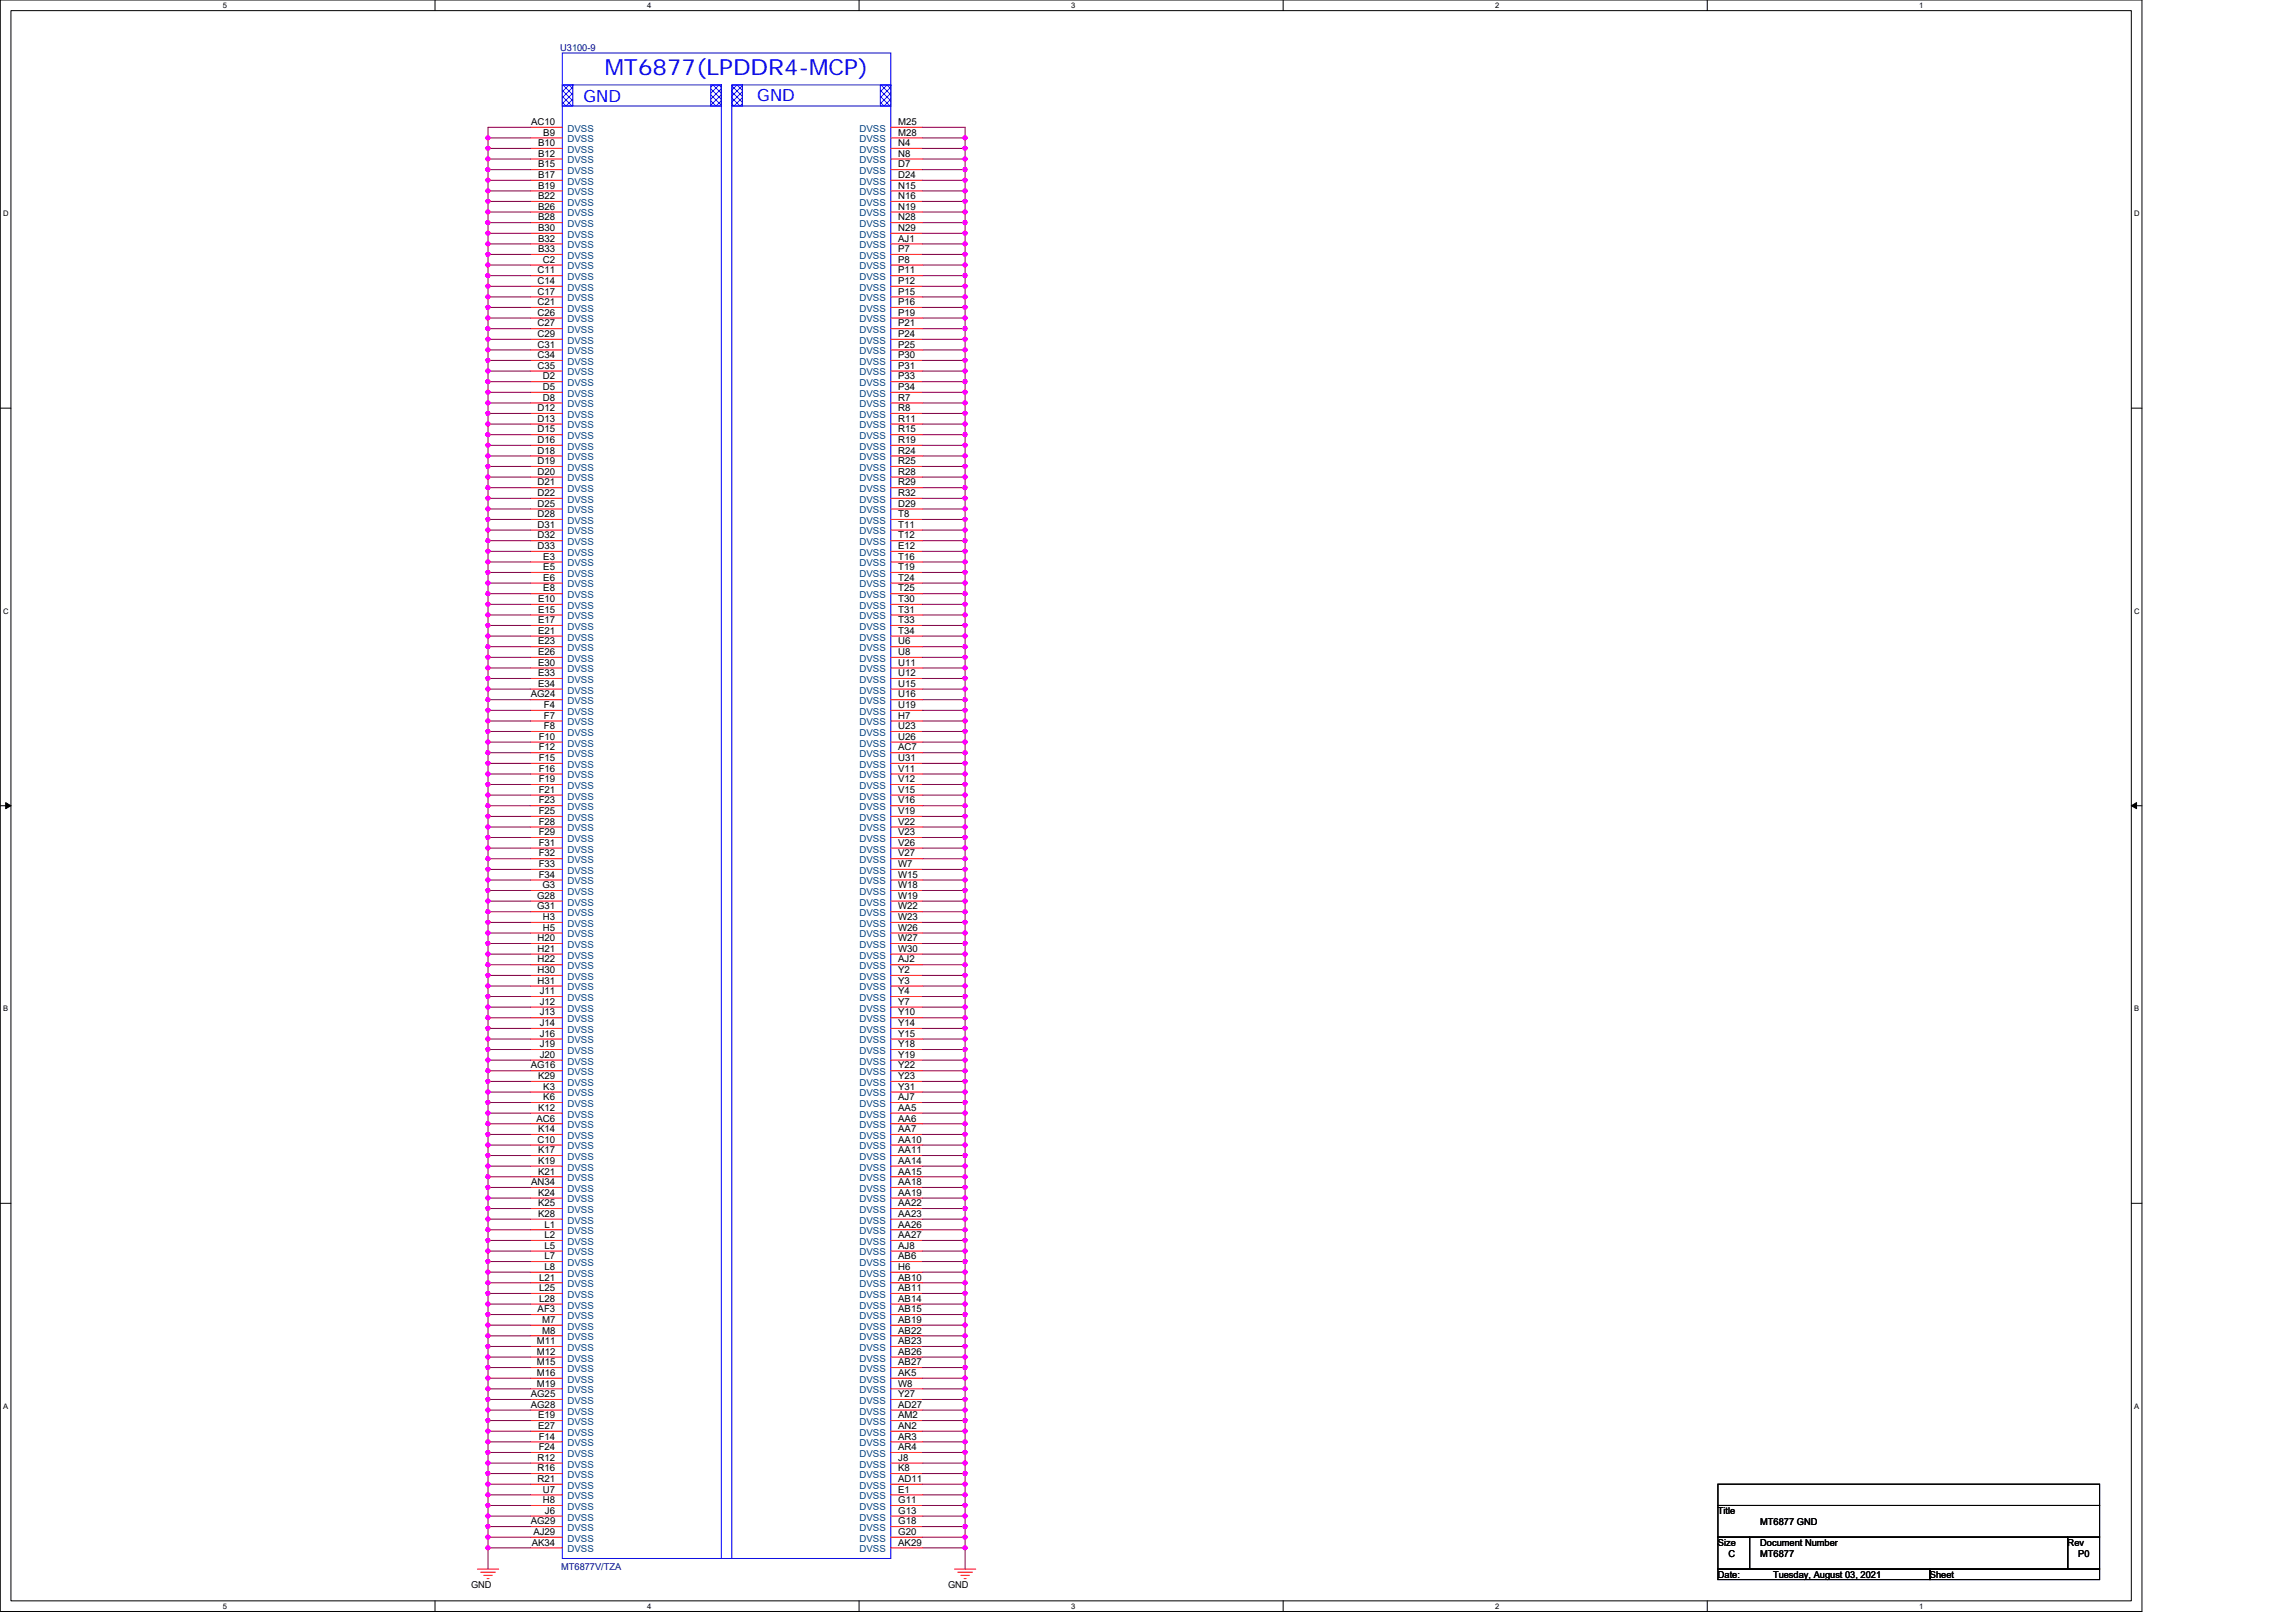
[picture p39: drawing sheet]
<svg xmlns="http://www.w3.org/2000/svg" width="297mm" height="210mm" viewBox="0 0 297 210" stroke-linecap="round" stroke-linejoin="round" font-family="sans-serif">
<defs><g id="words">
<text font-size="2.9" fill="#00f" x="78.2" y="9.7">MT6877(LPDDR4-MCP)</text>
<g font-size="2.2" fill="#00f">
<text x="75.5" y="13.2">GND</text>
<text x="98" y="13">GND</text>
</g>
<g font-size="1.2" fill="#000080">
<text x="72.5" y="6.6">U3100-9</text>
<text x="72.6" y="203.2">MT6877V/TZA</text>
</g>
<g font-size="1.2">
<text x="68.7" y="16.2">AC10</text>
<text x="70.3" y="17.5">B9</text>
<text x="116.2" y="16.2">M25</text>
<text x="116.2" y="17.5">M28</text>
<text x="69.6" y="18.9">B10</text>
<text x="69.6" y="20.3">B12</text>
<text x="69.6" y="21.7">B15</text>
<text x="69.6" y="23">B17</text>
<text x="116.2" y="18.9">N4</text>
<text x="116.2" y="20.3">N8</text>
<text x="116.2" y="21.7">D7</text>
<text x="116.2" y="23">D24</text>
<text x="69.6" y="24.4">B19</text>
<text x="69.6" y="25.8">B22</text>
<text x="69.6" y="27.1">B26</text>
<text x="69.6" y="28.5">B28</text>
<text x="69.6" y="29.9">B30</text>
<text x="116.2" y="24.4">N15</text>
<text x="116.2" y="25.8">N16</text>
<text x="116.2" y="27.1">N19</text>
<text x="116.2" y="28.5">N28</text>
<text x="116.2" y="29.9">N29</text>
<text x="69.6" y="35.4">C11</text>
<text x="69.6" y="31.3">B32</text>
<text x="69.6" y="32.6">B33</text>
<text x="70.2" y="34">C2</text>
<text x="116.2" y="31.3">AJ1</text>
<text x="116.2" y="32.6">P7</text>
<text x="116.2" y="34">P8</text>
<text x="116.2" y="35.4">P11</text>
<text x="69.6" y="36.7">C14</text>
<text x="69.6" y="38.1">C17</text>
<text x="69.6" y="39.5">C21</text>
<text x="69.6" y="40.9">C26</text>
<text x="116.2" y="36.7">P12</text>
<text x="116.2" y="38.1">P15</text>
<text x="116.2" y="39.5">P16</text>
<text x="116.2" y="40.9">P19</text>
<text x="69.6" y="42.2">C27</text>
<text x="69.6" y="43.6">C29</text>
<text x="69.6" y="45">C31</text>
<text x="69.6" y="46.3">C34</text>
<text x="69.6" y="47.7">C35</text>
<text x="116.2" y="42.2">P21</text>
<text x="116.2" y="43.6">P24</text>
<text x="116.2" y="45">P25</text>
<text x="116.2" y="46.3">P30</text>
<text x="116.2" y="47.7">P31</text>
<text x="69.6" y="53.2">D12</text>
<text x="70.2" y="49.1">D2</text>
<text x="70.2" y="50.5">D5</text>
<text x="70.2" y="51.8">D8</text>
<text x="116.2" y="49.1">P33</text>
<text x="116.2" y="50.5">P34</text>
<text x="116.2" y="51.8">R7</text>
<text x="116.2" y="53.2">R8</text>
<text x="69.6" y="54.6">D13</text>
<text x="69.6" y="55.9">D15</text>
<text x="69.6" y="57.3">D16</text>
<text x="69.6" y="58.7">D18</text>
<text x="116.2" y="54.6">R11</text>
<text x="116.2" y="55.9">R15</text>
<text x="116.2" y="57.3">R19</text>
<text x="116.2" y="58.7">R24</text>
<text x="69.6" y="60">D19</text>
<text x="69.6" y="61.4">D20</text>
<text x="69.6" y="62.8">D21</text>
<text x="69.6" y="64.2">D22</text>
<text x="69.6" y="65.6">D25</text>
<text x="116.2" y="60">R25</text>
<text x="116.2" y="61.4">R28</text>
<text x="116.2" y="62.8">R29</text>
<text x="116.2" y="64.2">R32</text>
<text x="116.2" y="65.6">D29</text>
<text x="69.6" y="66.9">D28</text>
<text x="69.6" y="68.3">D31</text>
<text x="69.6" y="69.7">D32</text>
<text x="69.6" y="71">D33</text>
<text x="116.2" y="66.9">T8</text>
<text x="116.2" y="68.3">T11</text>
<text x="116.2" y="69.7">T12</text>
<text x="116.2" y="71">E12</text>
<text x="69.6" y="77.9">E10</text>
<text x="70.3" y="72.4">E3</text>
<text x="70.3" y="73.8">E5</text>
<text x="70.3" y="75.1">E6</text>
<text x="70.3" y="76.5">E8</text>
<text x="116.2" y="72.4">T16</text>
<text x="116.2" y="73.8">T19</text>
<text x="116.2" y="75.1">T24</text>
<text x="116.2" y="76.5">T25</text>
<text x="116.2" y="77.9">T30</text>
<text x="69.6" y="79.3">E15</text>
<text x="69.6" y="80.6">E17</text>
<text x="69.6" y="82">E21</text>
<text x="69.6" y="83.4">E23</text>
<text x="116.2" y="79.3">T31</text>
<text x="116.2" y="80.6">T33</text>
<text x="116.2" y="82">T34</text>
<text x="116.2" y="83.4">U6</text>
<text x="69.6" y="84.8">E26</text>
<text x="69.6" y="86.1">E30</text>
<text x="69.6" y="87.5">E33</text>
<text x="69.6" y="88.9">E34</text>
<text x="116.2" y="84.8">U8</text>
<text x="116.2" y="86.1">U11</text>
<text x="116.2" y="87.5">U12</text>
<text x="116.2" y="88.9">U15</text>
<text x="68.7" y="90.2">AG24</text>
<text x="69.7" y="95.7">F10</text>
<text x="70.4" y="91.6">F4</text>
<text x="70.4" y="93">F7</text>
<text x="70.4" y="94.3">F8</text>
<text x="116.2" y="90.2">U16</text>
<text x="116.2" y="91.6">U19</text>
<text x="116.2" y="93">H7</text>
<text x="116.2" y="94.3">U23</text>
<text x="116.2" y="95.7">U26</text>
<text x="69.7" y="97.1">F12</text>
<text x="69.7" y="98.5">F15</text>
<text x="69.7" y="99.8">F16</text>
<text x="69.7" y="101.2">F19</text>
<text x="116.2" y="98.5">U31</text>
<text x="116.2" y="99.8">V11</text>
<text x="116.2" y="101.2">V12</text>
<text x="116.2" y="97.1">AC7</text>
<text x="69.7" y="102.6">F21</text>
<text x="69.7" y="103.9">F23</text>
<text x="69.7" y="105.3">F25</text>
<text x="69.7" y="106.7">F28</text>
<text x="116.2" y="102.6">V15</text>
<text x="116.2" y="103.9">V16</text>
<text x="116.2" y="105.3">V19</text>
<text x="116.2" y="106.7">V22</text>
<text x="69.7" y="108.1">F29</text>
<text x="69.7" y="109.4">F31</text>
<text x="69.7" y="110.8">F32</text>
<text x="69.7" y="112.2">F33</text>
<text x="69.7" y="113.6">F34</text>
<text x="116.2" y="108.1">V23</text>
<text x="116.2" y="109.4">V26</text>
<text x="116.2" y="110.8">V27</text>
<text x="116.2" y="112.2">W7</text>
<text x="116.2" y="113.6">W15</text>
<text x="69.5" y="116.3">G28</text>
<text x="69.5" y="117.7">G31</text>
<text x="70.2" y="114.9">G3</text>
<text x="70.2" y="119">H3</text>
<text x="116.2" y="114.9">W18</text>
<text x="116.2" y="116.3">W19</text>
<text x="116.2" y="117.7">W22</text>
<text x="116.2" y="119">W23</text>
<text x="69.6" y="121.8">H20</text>
<text x="69.6" y="123.1">H21</text>
<text x="69.6" y="124.5">H22</text>
<text x="69.6" y="125.9">H30</text>
<text x="70.2" y="120.4">H5</text>
<text x="116.2" y="120.4">W26</text>
<text x="116.2" y="121.8">W27</text>
<text x="116.2" y="123.1">W30</text>
<text x="116.2" y="124.5">AJ2</text>
<text x="116.2" y="125.9">Y2</text>
<text x="69.6" y="127.3">H31</text>
<text x="69.8" y="128.6">J11</text>
<text x="69.8" y="130">J12</text>
<text x="69.8" y="131.4">J13</text>
<text x="116.2" y="127.3">Y3</text>
<text x="116.2" y="128.6">Y4</text>
<text x="116.2" y="130">Y7</text>
<text x="116.2" y="131.4">Y10</text>
<text x="69.8" y="132.8">J14</text>
<text x="69.8" y="134.1">J16</text>
<text x="69.8" y="135.5">J19</text>
<text x="69.8" y="136.9">J20</text>
<text x="116.2" y="132.8">Y14</text>
<text x="116.2" y="134.1">Y15</text>
<text x="116.2" y="135.5">Y18</text>
<text x="116.2" y="136.9">Y19</text>
<text x="68.7" y="138.2">AG16</text>
<text x="69.6" y="143.7">K12</text>
<text x="69.6" y="139.6">K29</text>
<text x="70.3" y="141">K3</text>
<text x="70.3" y="142.3">K6</text>
<text x="116.2" y="138.2">Y22</text>
<text x="116.2" y="139.6">Y23</text>
<text x="116.2" y="141">Y31</text>
<text x="116.2" y="142.3">AJ7</text>
<text x="116.2" y="143.7">AA5</text>
<text x="69.4" y="145.1">AC6</text>
<text x="69.6" y="147.8">C10</text>
<text x="69.6" y="146.5">K14</text>
<text x="69.6" y="149.2">K17</text>
<text x="116.2" y="145.1">AA6</text>
<text x="116.2" y="146.5">AA7</text>
<text x="116.2" y="147.8">AA10</text>
<text x="116.2" y="149.2">AA11</text>
<text x="68.7" y="153.3">AN34</text>
<text x="69.6" y="150.6">K19</text>
<text x="69.6" y="152">K21</text>
<text x="69.6" y="154.7">K24</text>
<text x="116.2" y="150.6">AA14</text>
<text x="116.2" y="152">AA15</text>
<text x="116.2" y="153.3">AA18</text>
<text x="116.2" y="154.7">AA19</text>
<text x="69.6" y="156.1">K25</text>
<text x="69.6" y="157.4">K28</text>
<text x="70.4" y="158.8">L1</text>
<text x="70.4" y="160.2">L2</text>
<text x="70.4" y="161.6">L5</text>
<text x="116.2" y="156.1">AA22</text>
<text x="116.2" y="157.4">AA23</text>
<text x="116.2" y="158.8">AA26</text>
<text x="116.2" y="160.2">AA27</text>
<text x="116.2" y="161.6">AJ8</text>
<text x="69.8" y="165.7">L21</text>
<text x="69.8" y="167">L25</text>
<text x="70.4" y="162.9">L7</text>
<text x="70.4" y="164.3">L8</text>
<text x="116.2" y="162.9">AB6</text>
<text x="116.2" y="164.3">H6</text>
<text x="116.2" y="165.7">AB10</text>
<text x="116.2" y="167">AB11</text>
<text x="69.4" y="173.9">M11</text>
<text x="69.6" y="169.8">AF3</text>
<text x="69.8" y="168.4">L28</text>
<text x="70.1" y="171.2">M7</text>
<text x="70.1" y="172.5">M8</text>
<text x="116.2" y="168.4">AB14</text>
<text x="116.2" y="169.8">AB15</text>
<text x="116.2" y="171.2">AB19</text>
<text x="116.2" y="172.5">AB22</text>
<text x="116.2" y="173.9">AB23</text>
<text x="69.4" y="175.3">M12</text>
<text x="69.4" y="176.6">M15</text>
<text x="69.4" y="178">M16</text>
<text x="69.4" y="179.4">M19</text>
<text x="116.2" y="175.3">AB26</text>
<text x="116.2" y="176.6">AB27</text>
<text x="116.2" y="178">AK5</text>
<text x="116.2" y="179.4">W8</text>
<text x="68.7" y="180.8">AG25</text>
<text x="68.7" y="182.1">AG28</text>
<text x="69.6" y="183.5">E19</text>
<text x="69.6" y="184.9">E27</text>
<text x="116.2" y="180.8">Y27</text>
<text x="116.2" y="182.1">AD27</text>
<text x="116.2" y="183.5">AM2</text>
<text x="116.2" y="184.9">AN2</text>
<text x="69.6" y="189">R12</text>
<text x="69.6" y="190.4">R16</text>
<text x="69.6" y="191.7">R21</text>
<text x="69.7" y="186.2">F14</text>
<text x="69.7" y="187.6">F24</text>
<text x="116.2" y="186.2">AR3</text>
<text x="116.2" y="187.6">AR4</text>
<text x="116.2" y="189">J8</text>
<text x="116.2" y="190.4">K8</text>
<text x="116.2" y="191.7">AD11</text>
<text x="68.7" y="197.2">AG29</text>
<text x="70.2" y="193.1">U7</text>
<text x="70.2" y="194.5">H8</text>
<text x="70.5" y="195.9">J6</text>
<text x="116.2" y="193.1">E1</text>
<text x="116.2" y="194.5">G11</text>
<text x="116.2" y="195.9">G13</text>
<text x="116.2" y="197.2">G18</text>
<text x="222.2" y="195.9">Title</text>
<text x="227.7" y="197.3">MT6877 GND</text>
<text x="68.8" y="200">AK34</text>
<text x="69" y="198.6">AJ29</text>
<text x="116.2" y="198.6">G20</text>
<text x="116.2" y="200">AK29</text>
<text x="222.2" y="200">Size</text>
<text x="223.6" y="201.4">C</text>
<text x="227.7" y="200">Document Number</text>
<text x="227.7" y="201.4">MT6877</text>
<text x="267.5" y="200">Rev</text>
<text x="268.9" y="201.4">P0</text>
<text x="60.9" y="205.5">GND</text>
<text x="122.7" y="205.5">GND</text>
<text x="222.2" y="204.1">Date:</text>
<text x="229.4" y="204.1">Tuesday, August 03, 2021</text>
<text x="249.7" y="204.1">Sheet</text>
</g>
<g font-size="1.2" fill="#004080">
<text x="73.4" y="17">DVSS</text>
<text x="111.2" y="17">DVSS</text>
<text x="73.4" y="18.4">DVSS</text>
<text x="73.4" y="19.8">DVSS</text>
<text x="73.4" y="21.1">DVSS</text>
<text x="73.4" y="22.5">DVSS</text>
<text x="73.4" y="23.9">DVSS</text>
<text x="111.2" y="18.4">DVSS</text>
<text x="111.2" y="19.8">DVSS</text>
<text x="111.2" y="21.1">DVSS</text>
<text x="111.2" y="22.5">DVSS</text>
<text x="111.2" y="23.9">DVSS</text>
<text x="73.4" y="25.3">DVSS</text>
<text x="73.4" y="26.6">DVSS</text>
<text x="73.4" y="28">DVSS</text>
<text x="73.4" y="29.4">DVSS</text>
<text x="111.2" y="25.3">DVSS</text>
<text x="111.2" y="26.6">DVSS</text>
<text x="111.2" y="28">DVSS</text>
<text x="111.2" y="29.4">DVSS</text>
<text x="73.4" y="30.8">DVSS</text>
<text x="73.4" y="32.1">DVSS</text>
<text x="73.4" y="33.5">DVSS</text>
<text x="73.4" y="34.9">DVSS</text>
<text x="111.2" y="30.8">DVSS</text>
<text x="111.2" y="32.1">DVSS</text>
<text x="111.2" y="33.5">DVSS</text>
<text x="111.2" y="34.9">DVSS</text>
<text x="73.4" y="36.2">DVSS</text>
<text x="73.4" y="37.6">DVSS</text>
<text x="73.4" y="39">DVSS</text>
<text x="73.4" y="40.3">DVSS</text>
<text x="73.4" y="41.7">DVSS</text>
<text x="111.2" y="36.2">DVSS</text>
<text x="111.2" y="37.6">DVSS</text>
<text x="111.2" y="39">DVSS</text>
<text x="111.2" y="40.3">DVSS</text>
<text x="111.2" y="41.7">DVSS</text>
<text x="73.4" y="43.1">DVSS</text>
<text x="73.4" y="44.5">DVSS</text>
<text x="73.4" y="45.8">DVSS</text>
<text x="73.4" y="47.2">DVSS</text>
<text x="111.2" y="43.1">DVSS</text>
<text x="111.2" y="44.5">DVSS</text>
<text x="111.2" y="45.8">DVSS</text>
<text x="111.2" y="47.2">DVSS</text>
<text x="73.4" y="48.6">DVSS</text>
<text x="73.4" y="50">DVSS</text>
<text x="73.4" y="51.3">DVSS</text>
<text x="73.4" y="52.7">DVSS</text>
<text x="111.2" y="48.6">DVSS</text>
<text x="111.2" y="50">DVSS</text>
<text x="111.2" y="51.3">DVSS</text>
<text x="111.2" y="52.7">DVSS</text>
<text x="73.4" y="54.1">DVSS</text>
<text x="73.4" y="55.4">DVSS</text>
<text x="73.4" y="56.8">DVSS</text>
<text x="73.4" y="58.2">DVSS</text>
<text x="73.4" y="59.6">DVSS</text>
<text x="111.2" y="54.1">DVSS</text>
<text x="111.2" y="55.4">DVSS</text>
<text x="111.2" y="56.8">DVSS</text>
<text x="111.2" y="58.2">DVSS</text>
<text x="111.2" y="59.6">DVSS</text>
<text x="73.4" y="60.9">DVSS</text>
<text x="73.4" y="62.3">DVSS</text>
<text x="73.4" y="63.7">DVSS</text>
<text x="73.4" y="65">DVSS</text>
<text x="111.2" y="60.9">DVSS</text>
<text x="111.2" y="62.3">DVSS</text>
<text x="111.2" y="63.7">DVSS</text>
<text x="111.2" y="65">DVSS</text>
<text x="73.4" y="66.4">DVSS</text>
<text x="73.4" y="67.8">DVSS</text>
<text x="73.4" y="69.2">DVSS</text>
<text x="73.4" y="70.5">DVSS</text>
<text x="73.4" y="71.9">DVSS</text>
<text x="111.2" y="66.4">DVSS</text>
<text x="111.2" y="67.8">DVSS</text>
<text x="111.2" y="69.2">DVSS</text>
<text x="111.2" y="70.5">DVSS</text>
<text x="111.2" y="71.9">DVSS</text>
<text x="73.4" y="73.3">DVSS</text>
<text x="73.4" y="74.6">DVSS</text>
<text x="73.4" y="76">DVSS</text>
<text x="73.4" y="77.4">DVSS</text>
<text x="111.2" y="73.3">DVSS</text>
<text x="111.2" y="74.6">DVSS</text>
<text x="111.2" y="76">DVSS</text>
<text x="111.2" y="77.4">DVSS</text>
<text x="73.4" y="78.8">DVSS</text>
<text x="73.4" y="80.1">DVSS</text>
<text x="73.4" y="81.5">DVSS</text>
<text x="73.4" y="82.9">DVSS</text>
<text x="111.2" y="78.8">DVSS</text>
<text x="111.2" y="80.1">DVSS</text>
<text x="111.2" y="81.5">DVSS</text>
<text x="111.2" y="82.9">DVSS</text>
<text x="73.4" y="84.2">DVSS</text>
<text x="73.4" y="85.6">DVSS</text>
<text x="73.4" y="87">DVSS</text>
<text x="73.4" y="88.3">DVSS</text>
<text x="73.4" y="89.7">DVSS</text>
<text x="111.2" y="84.2">DVSS</text>
<text x="111.2" y="85.6">DVSS</text>
<text x="111.2" y="87">DVSS</text>
<text x="111.2" y="88.3">DVSS</text>
<text x="111.2" y="89.7">DVSS</text>
<text x="73.4" y="91.1">DVSS</text>
<text x="73.4" y="92.5">DVSS</text>
<text x="73.4" y="93.9">DVSS</text>
<text x="73.4" y="95.2">DVSS</text>
<text x="111.2" y="91.1">DVSS</text>
<text x="111.2" y="92.5">DVSS</text>
<text x="111.2" y="93.9">DVSS</text>
<text x="111.2" y="95.2">DVSS</text>
<text x="73.4" y="96.6">DVSS</text>
<text x="73.4" y="98">DVSS</text>
<text x="73.4" y="99.3">DVSS</text>
<text x="73.4" y="100.7">DVSS</text>
<text x="111.2" y="96.6">DVSS</text>
<text x="111.2" y="99.3">DVSS</text>
<text x="111.2" y="100.7">DVSS</text>
<text x="111.2" y="98">DVSS</text>
<text x="73.4" y="102.1">DVSS</text>
<text x="73.4" y="103.4">DVSS</text>
<text x="73.4" y="104.8">DVSS</text>
<text x="73.4" y="106.2">DVSS</text>
<text x="73.4" y="107.6">DVSS</text>
<text x="111.2" y="102.1">DVSS</text>
<text x="111.2" y="103.4">DVSS</text>
<text x="111.2" y="104.8">DVSS</text>
<text x="111.2" y="106.2">DVSS</text>
<text x="111.2" y="107.6">DVSS</text>
<text x="73.4" y="108.9">DVSS</text>
<text x="73.4" y="110.3">DVSS</text>
<text x="73.4" y="111.7">DVSS</text>
<text x="73.4" y="113.1">DVSS</text>
<text x="111.2" y="108.9">DVSS</text>
<text x="111.2" y="110.3">DVSS</text>
<text x="111.2" y="111.7">DVSS</text>
<text x="111.2" y="113.1">DVSS</text>
<text x="73.4" y="114.4">DVSS</text>
<text x="73.4" y="115.8">DVSS</text>
<text x="73.4" y="117.2">DVSS</text>
<text x="73.4" y="118.5">DVSS</text>
<text x="73.4" y="119.9">DVSS</text>
<text x="111.2" y="114.4">DVSS</text>
<text x="111.2" y="115.8">DVSS</text>
<text x="111.2" y="117.2">DVSS</text>
<text x="111.2" y="118.5">DVSS</text>
<text x="111.2" y="119.9">DVSS</text>
<text x="73.4" y="121.3">DVSS</text>
<text x="73.4" y="122.6">DVSS</text>
<text x="73.4" y="124">DVSS</text>
<text x="73.4" y="125.4">DVSS</text>
<text x="111.2" y="121.3">DVSS</text>
<text x="111.2" y="122.6">DVSS</text>
<text x="111.2" y="124">DVSS</text>
<text x="111.2" y="125.4">DVSS</text>
<text x="73.4" y="126.8">DVSS</text>
<text x="73.4" y="128.1">DVSS</text>
<text x="73.4" y="129.5">DVSS</text>
<text x="73.4" y="130.9">DVSS</text>
<text x="111.2" y="126.8">DVSS</text>
<text x="111.2" y="128.1">DVSS</text>
<text x="111.2" y="129.5">DVSS</text>
<text x="111.2" y="130.9">DVSS</text>
<text x="73.4" y="132.2">DVSS</text>
<text x="73.4" y="133.6">DVSS</text>
<text x="73.4" y="135">DVSS</text>
<text x="73.4" y="136.4">DVSS</text>
<text x="73.4" y="137.7">DVSS</text>
<text x="111.2" y="132.2">DVSS</text>
<text x="111.2" y="133.6">DVSS</text>
<text x="111.2" y="135">DVSS</text>
<text x="111.2" y="136.4">DVSS</text>
<text x="111.2" y="137.7">DVSS</text>
<text x="73.4" y="139.1">DVSS</text>
<text x="73.4" y="141.9">DVSS</text>
<text x="73.4" y="143.2">DVSS</text>
<text x="73.4" y="140.5">DVSS</text>
<text x="111.2" y="139.1">DVSS</text>
<text x="111.2" y="140.5">DVSS</text>
<text x="111.2" y="141.9">DVSS</text>
<text x="111.2" y="143.2">DVSS</text>
<text x="73.4" y="144.6">DVSS</text>
<text x="73.4" y="147.3">DVSS</text>
<text x="73.4" y="148.7">DVSS</text>
<text x="73.4" y="146">DVSS</text>
<text x="111.2" y="144.6">DVSS</text>
<text x="111.2" y="146">DVSS</text>
<text x="111.2" y="147.3">DVSS</text>
<text x="111.2" y="148.7">DVSS</text>
<text x="73.4" y="150.1">DVSS</text>
<text x="73.4" y="151.4">DVSS</text>
<text x="73.4" y="152.8">DVSS</text>
<text x="73.4" y="154.2">DVSS</text>
<text x="73.4" y="155.6">DVSS</text>
<text x="111.2" y="150.1">DVSS</text>
<text x="111.2" y="151.4">DVSS</text>
<text x="111.2" y="152.8">DVSS</text>
<text x="111.2" y="154.2">DVSS</text>
<text x="111.2" y="155.6">DVSS</text>
<text x="73.4" y="156.9">DVSS</text>
<text x="73.4" y="158.3">DVSS</text>
<text x="73.4" y="159.7">DVSS</text>
<text x="73.4" y="161.1">DVSS</text>
<text x="111.2" y="156.9">DVSS</text>
<text x="111.2" y="158.3">DVSS</text>
<text x="111.2" y="159.7">DVSS</text>
<text x="111.2" y="161.1">DVSS</text>
<text x="73.4" y="162.4">DVSS</text>
<text x="73.4" y="163.8">DVSS</text>
<text x="73.4" y="165.2">DVSS</text>
<text x="73.4" y="166.5">DVSS</text>
<text x="73.4" y="167.9">DVSS</text>
<text x="111.2" y="162.4">DVSS</text>
<text x="111.2" y="163.8">DVSS</text>
<text x="111.2" y="165.2">DVSS</text>
<text x="111.2" y="166.5">DVSS</text>
<text x="111.2" y="167.9">DVSS</text>
<text x="73.4" y="169.3">DVSS</text>
<text x="73.4" y="170.6">DVSS</text>
<text x="73.4" y="172">DVSS</text>
<text x="73.4" y="173.4">DVSS</text>
<text x="111.2" y="169.3">DVSS</text>
<text x="111.2" y="170.6">DVSS</text>
<text x="111.2" y="172">DVSS</text>
<text x="111.2" y="173.4">DVSS</text>
<text x="73.4" y="174.8">DVSS</text>
<text x="73.4" y="176.1">DVSS</text>
<text x="73.4" y="177.5">DVSS</text>
<text x="73.4" y="178.9">DVSS</text>
<text x="111.2" y="174.8">DVSS</text>
<text x="111.2" y="176.1">DVSS</text>
<text x="111.2" y="177.5">DVSS</text>
<text x="111.2" y="178.9">DVSS</text>
<text x="73.4" y="180.3">DVSS</text>
<text x="73.4" y="181.6">DVSS</text>
<text x="73.4" y="183">DVSS</text>
<text x="73.4" y="184.4">DVSS</text>
<text x="73.4" y="185.7">DVSS</text>
<text x="111.2" y="180.3">DVSS</text>
<text x="111.2" y="181.6">DVSS</text>
<text x="111.2" y="183">DVSS</text>
<text x="111.2" y="184.4">DVSS</text>
<text x="111.2" y="185.7">DVSS</text>
<text x="73.4" y="187.1">DVSS</text>
<text x="73.4" y="188.5">DVSS</text>
<text x="73.4" y="189.9">DVSS</text>
<text x="73.4" y="191.2">DVSS</text>
<text x="111.2" y="187.1">DVSS</text>
<text x="111.2" y="188.5">DVSS</text>
<text x="111.2" y="189.9">DVSS</text>
<text x="111.2" y="191.2">DVSS</text>
<text x="73.4" y="192.6">DVSS</text>
<text x="73.4" y="194">DVSS</text>
<text x="73.4" y="195.3">DVSS</text>
<text x="73.4" y="196.7">DVSS</text>
<text x="111.2" y="192.6">DVSS</text>
<text x="111.2" y="194">DVSS</text>
<text x="111.2" y="195.3">DVSS</text>
<text x="111.2" y="196.7">DVSS</text>
<text x="73.4" y="198.1">DVSS</text>
<text x="73.4" y="199.5">DVSS</text>
<text x="73.4" y="200.8">DVSS</text>
<text x="111.2" y="198.1">DVSS</text>
<text x="111.2" y="199.5">DVSS</text>
<text x="111.2" y="200.8">DVSS</text>
</g>
<g font-size="1">
<text x="28.8" y="1">5</text>
<text x="83.7" y="1">4</text>
<text x="138.6" y="1">3</text>
<text x="193.4" y="1">2</text>
<text x="248.3" y="1">1</text>
<text x=".4" y="28">D</text>
<text x="276.1" y="28">D</text>
<text x=".4" y="79.4">C</text>
<text x="276.1" y="79.4">C</text>
<text x=".4" y="130.9">B</text>
<text x="276.1" y="130.9">B</text>
<text x=".4" y="182.3">A</text>
<text x="276.1" y="182.3">A</text>
<text x="28.8" y="208.2">5</text>
<text x="83.7" y="208.2">4</text>
<text x="138.6" y="208.2">3</text>
<text x="193.4" y="208.2">2</text>
<text x="248.3" y="208.2">1</text>
</g>
</g></defs>
<path d="M0 0h277.1v208.5h-277.1zM1.4 1.4h274.3v205.7h-274.3z" fill="none" stroke="#000" stroke-width=".13"/>
<g fill="#fff">
<path d="M28.8 .1h.6v1.1h-.6z"/>
<path d="M28.8 207.3h.6v1.1h-.6z"/>
</g>
<path d="M56.3 0v1.4M56.3 207.1v1.4" fill="none" stroke="#000" stroke-width=".13"/>
<g fill="#fff">
<path d="M83.7 .1h.6v1.1h-.6z"/>
<path d="M83.7 207.3h.6v1.1h-.6z"/>
</g>
<path d="M111.1 0v1.4M111.1 207.1v1.4" fill="none" stroke="#000" stroke-width=".13"/>
<g fill="#fff">
<path d="M138.6 .1h.5v1.1h-.5z"/>
<path d="M138.6 207.3h.5v1.1h-.5z"/>
</g>
<path d="M166 0v1.4M166 207.1v1.4" fill="none" stroke="#000" stroke-width=".13"/>
<g fill="#fff">
<path d="M193.4 .1h.6v1.1h-.6z"/>
<path d="M193.4 207.3h.6v1.1h-.6z"/>
</g>
<path d="M220.9 0v1.4M220.9 207.1v1.4" fill="none" stroke="#000" stroke-width=".13"/>
<g fill="#fff">
<path d="M248.3 .1h.6v1.1h-.6z"/>
<path d="M248.3 207.3h.6v1.1h-.6z"/>
<path d="M.4 27.1h.7v1.1h-.7z"/>
<path d="M276.1 27.1h.7v1.1h-.7z"/>
<path d="M.4 78.5h.7v1.1h-.7z"/>
<path d="M276.1 78.5h.7v1.1h-.7z"/>
</g>
<path d="M0 52.8h1.4M275.7 52.8h1.4" fill="none" stroke="#000" stroke-width=".13"/>
<g fill="#fff">
<path d="M.4 130h.7v1.1h-.7z"/>
<path d="M276.1 130h.7v1.1h-.7z"/>
</g>
<path d="M0 104.2h1.4M275.7 104.2h1.4" fill="none" stroke="#000" stroke-width=".13"/>
<path d="M.7 103.8l.7 .4-.7 .4zM275.7 104.2l.7-.4v.8z" fill="#000" stroke="#000" stroke-width=".13"/>
<g fill="#fff">
<path d="M.4 181.4h.7v1.1h-.7z"/>
<path d="M276.1 181.4h.7v1.1h-.7z"/>
</g>
<path d="M0 155.7h1.4M275.7 155.7h1.4M222.2 198.9h4.2v4.1h-4.2zM222.2 192h49.4v2.8h-49.4zM222.2 194.8h49.4v4.1h-49.4zM226.4 198.9h41.1v4.1h-41.1zM267.5 198.9h4.1v4.1h-4.1zM222.2 203h27.5v1.4h-27.5zM249.7 203h21.9v1.4h-21.9z" fill="none" stroke="#000" stroke-width=".13"/>
<path d="M61.8 203h2.7M62.2 203.4h1.9M62.6 203.8h1.1M63 204.2h.3M123.5 203h2.7M123.9 203.4h1.9M124.3 203.8h1.1M124.7 204.2h.3" fill="none" stroke="#f00" stroke-width=".13"/>
<path d="M113.9 11h1.3v2.7h-1.3z" fill="#fff"/>
<path d="M113.9 11v2.7h1.3v-2.7z" fill-rule="evenodd" fill="#00f" stroke="#00f" stroke-width=".13"/>
<path d="M72.7 6.9h42.5v194.7h-42.5z" fill="none" stroke="#00f" stroke-width=".13"/>
<path d="M94.7 11h1.4v2.7h-1.4z" fill="#fff"/>
<path d="M94.7 11v2.7h1.4v-2.7z" fill-rule="evenodd" fill="#00f" stroke="#00f" stroke-width=".13"/>
<path d="M72.7 11h1.4v2.7h-1.4z" fill="#fff"/>
<path d="M72.7 11v2.7h1.4v-2.7z" fill-rule="evenodd" fill="#00f" stroke="#00f" stroke-width=".13"/>
<path d="M91.9 11h1.4v2.7h-1.4z" fill="#fff"/>
<path d="M91.9 11v2.7h1.4v-2.7z" fill-rule="evenodd" fill="#00f" stroke="#00f" stroke-width=".13"/>
<path d="M72.7 11h20.6v190.6M72.7 13.7h20.6M94.7 13.7h20.5M115.2 11h-20.5v190.6" fill="none" stroke="#00f" stroke-width=".13"/>
<g fill="none" stroke="#f00" stroke-width=".13">
<path d="M68.6 17.8h4.1M68.6 19.2h4.1M68.6 16.5h4.1M115.2 16.5h4.2M115.2 17.8h4.2M115.2 19.2h4.2M68.6 20.6h4.1M68.6 21.9h4.1M68.6 23.3h4.1M68.6 24.7h4.1M68.6 26.1h4.1M68.6 27.4h4.1"/>
<path d="M68.6 28.8h4.1M68.6 30.2h4.1M68.6 31.6h4.1M68.6 32.9h4.1M68.6 34.3h4.1M68.6 35.7h4.1M68.6 37h4.1M68.6 38.4h4.1M68.6 39.8h4.1M115.2 20.6h4.2M115.2 21.9h4.2M115.2 23.3h4.2"/>
<path d="M115.2 24.7h4.2M115.2 26.1h4.2M115.2 27.4h4.2M115.2 28.8h4.2M115.2 30.2h4.2M115.2 31.6h4.2M115.2 32.9h4.2M115.2 34.3h4.2M115.2 35.7h4.2M115.2 37h4.2M115.2 38.4h4.2M115.2 39.8h4.2"/>
<path d="M68.6 41.1h4.1M68.6 42.5h4.1M68.6 43.9h4.1M68.6 45.3h4.1M68.6 46.6h4.1M68.6 48h4.1M68.6 49.4h4.1M68.6 50.8h4.1M68.6 52.1h4.1M68.6 53.5h4.1M68.6 54.9h4.1M68.6 56.2h4.1"/>
<path d="M68.6 57.6h4.1M68.6 59h4.1M115.2 41.1h4.2M115.2 42.5h4.2M115.2 43.9h4.2M115.2 45.3h4.2M115.2 46.6h4.2M115.2 48h4.2M115.2 49.4h4.2M115.2 50.8h4.2M115.2 52.1h4.2M115.2 53.5h4.2"/>
<path d="M115.2 54.9h4.2M115.2 56.2h4.2M115.2 57.6h4.2M115.2 59h4.2M68.6 60.3h4.1M68.6 61.7h4.1M68.6 63.1h4.1M68.6 64.5h4.1M68.6 65.8h4.1M68.6 67.2h4.1M68.6 68.6h4.1M68.6 70h4.1"/>
<path d="M68.6 71.3h4.1M68.6 72.7h4.1M68.6 74.1h4.1M68.6 75.4h4.1M68.6 76.8h4.1M68.6 78.2h4.1M68.6 79.6h4.1M115.2 60.3h4.2M115.2 61.7h4.2M115.2 63.1h4.2M115.2 64.5h4.2M115.2 65.8h4.2"/>
<path d="M115.2 67.2h4.2M115.2 68.6h4.2M115.2 70h4.2M115.2 71.3h4.2M115.2 72.7h4.2M115.2 74.1h4.2M115.2 75.4h4.2M115.2 76.8h4.2M115.2 78.2h4.2M115.2 79.6h4.2M68.6 80.9h4.1M68.6 82.3h4.1"/>
<path d="M68.6 83.7h4.1M68.6 85h4.1M68.6 86.4h4.1M68.6 87.8h4.1M68.6 89.2h4.1M68.6 90.5h4.1M68.6 91.9h4.1M68.6 93.3h4.1M68.6 94.6h4.1M68.6 96h4.1M68.6 97.4h4.1M68.6 98.8h4.1"/>
<path d="M115.2 80.9h4.2M115.2 82.3h4.2M115.2 83.7h4.2M115.2 85h4.2M115.2 86.4h4.2M115.2 87.8h4.2M115.2 89.2h4.2M115.2 90.5h4.2M115.2 91.9h4.2M115.2 93.3h4.2M115.2 94.6h4.2M115.2 96h4.2"/>
<path d="M115.2 98.8h4.2M115.2 97.4h4.2M68.6 100.1h4.1M68.6 101.5h4.1M68.6 102.9h4.1M68.6 104.2h4.1M68.6 105.6h4.1M68.6 107h4.1M68.6 108.4h4.1M68.6 109.7h4.1M68.6 111.1h4.1M68.6 112.5h4.1"/>
<path d="M68.6 113.9h4.1M68.6 115.2h4.1M68.6 116.6h4.1M68.6 118h4.1M68.6 119.3h4.1M115.2 100.1h4.2M115.2 101.5h4.2M115.2 102.9h4.2M115.2 104.2h4.2M115.2 105.6h4.2M115.2 107h4.2M115.2 108.4h4.2"/>
<path d="M115.2 109.7h4.2M115.2 111.1h4.2M115.2 112.5h4.2M115.2 113.9h4.2M115.2 115.2h4.2M115.2 116.6h4.2M115.2 118h4.2M115.2 119.3h4.2M68.6 120.7h4.1M68.6 122.1h4.1M68.6 123.4h4.1M68.6 124.8h4.1"/>
<path d="M68.6 126.2h4.1M68.6 127.6h4.1M68.6 128.9h4.1M68.6 130.3h4.1M68.6 131.7h4.1M68.6 133.1h4.1M68.6 134.4h4.1M68.6 135.8h4.1M68.6 137.2h4.1M68.6 138.5h4.1M68.6 139.9h4.1M115.2 120.7h4.2"/>
<path d="M115.2 122.1h4.2M115.2 123.4h4.2M115.2 124.8h4.2M115.2 126.2h4.2M115.2 127.6h4.2M115.2 128.9h4.2M115.2 130.3h4.2M115.2 131.7h4.2M115.2 133.1h4.2M115.2 134.4h4.2M115.2 135.8h4.2M115.2 137.2h4.2"/>
<path d="M115.2 138.5h4.2M115.2 139.9h4.2M68.6 141.3h4.1M68.6 142.6h4.1M68.6 144h4.1M68.6 146.8h4.1M68.6 148.1h4.1M68.6 149.5h4.1M68.6 150.9h4.1M68.6 152.3h4.1M68.6 153.6h4.1M68.6 155h4.1"/>
<path d="M68.6 156.4h4.1M68.6 157.7h4.1M68.6 159.1h4.1M68.6 145.4h4.1M115.2 141.3h4.2M115.2 142.6h4.2M115.2 144h4.2M115.2 145.4h4.2M115.2 146.8h4.2M115.2 148.1h4.2M115.2 149.5h4.2M115.2 150.9h4.2"/>
<path d="M115.2 152.3h4.2M115.2 153.6h4.2M115.2 155h4.2M115.2 156.4h4.2M115.2 157.7h4.2M115.2 159.1h4.2M68.6 160.5h4.1M68.6 161.9h4.1M68.6 163.2h4.1M68.6 164.6h4.1M68.6 166h4.1M68.6 167.3h4.1"/>
<path d="M68.6 168.7h4.1M68.6 170.1h4.1M68.6 171.4h4.1M68.6 172.8h4.1M68.6 174.2h4.1M68.6 175.6h4.1M68.6 176.9h4.1M68.6 178.3h4.1M68.6 179.7h4.1M115.2 160.5h4.2M115.2 161.9h4.2M115.2 163.2h4.2"/>
<path d="M115.2 164.6h4.2M115.2 166h4.2M115.2 167.3h4.2M115.2 168.7h4.2M115.2 170.1h4.2M115.2 171.4h4.2M115.2 172.8h4.2M115.2 174.2h4.2M115.2 175.6h4.2M115.2 176.9h4.2M115.2 178.3h4.2M115.2 179.7h4.2"/>
<path d="M68.6 181.1h4.1M68.6 182.4h4.1M68.6 183.8h4.1M68.6 185.2h4.1M68.6 186.5h4.1M68.6 187.9h4.1M68.6 189.3h4.1M68.6 190.6h4.1M68.6 192h4.1M68.6 193.4h4.1M68.6 194.8h4.1M68.6 196.2h4.1"/>
<path d="M68.6 197.5h4.1M68.6 198.9h4.1M115.2 181.1h4.2M115.2 182.4h4.2M115.2 183.8h4.2M115.2 185.2h4.2M115.2 186.5h4.2M115.2 187.9h4.2M115.2 189.3h4.2M115.2 190.6h4.2M115.2 192h4.2M115.2 193.4h4.2"/>
<path d="M115.2 194.8h4.2M115.2 196.2h4.2M115.2 197.5h4.2M115.2 198.9h4.2M68.6 200.3h4.1M115.2 200.3h4.2"/>
</g>
<g fill="none" stroke="#800040" stroke-width=".13">
<path d="M63.1 17.8v1.4M63.1 19.2v1.4M63.1 17.8h5.5M63.1 19.2h5.5M68.6 16.5h-5.5v1.3M119.4 16.5h5.5v1.3M119.4 17.8h5.5M119.4 19.2h5.5M124.9 17.8v1.4M124.9 19.2v1.4M63.1 20.6v1.3M63.1 21.9v1.4"/>
<path d="M63.1 23.3v1.4M63.1 24.7v1.4M63.1 26.1v1.3M63.1 27.4v1.4M63.1 28.8v1.4M63.1 30.2v1.4M63.1 31.6v1.3M63.1 32.9v1.4M63.1 34.3v1.4M63.1 35.7v1.3M63.1 37v1.4M63.1 38.4v1.4"/>
<path d="M63.1 39.8v1.3M63.1 20.6h5.5M63.1 21.9h5.5M63.1 23.3h5.5M63.1 24.7h5.5M63.1 26.1h5.5M63.1 27.4h5.5M63.1 28.8h5.5M63.1 30.2h5.5M63.1 31.6h5.5M63.1 32.9h5.5M63.1 34.3h5.5"/>
<path d="M63.1 35.7h5.5M63.1 37h5.5M63.1 38.4h5.5M63.1 39.8h5.5M119.4 20.6h5.5M119.4 21.9h5.5M119.4 23.3h5.5M119.4 24.7h5.5M119.4 26.1h5.5M119.4 27.4h5.5M119.4 28.8h5.5M119.4 30.2h5.5"/>
<path d="M119.4 31.6h5.5M119.4 32.9h5.5M119.4 34.3h5.5M119.4 35.7h5.5M119.4 37h5.5M119.4 38.4h5.5M119.4 39.8h5.5M124.9 20.6v1.3M124.9 21.9v1.4M124.9 23.3v1.4M124.9 24.7v1.4M124.9 26.1v1.3"/>
<path d="M124.9 27.4v1.4M124.9 28.8v1.4M124.9 30.2v1.4M124.9 31.6v1.3M124.9 32.9v1.4M124.9 34.3v1.4M124.9 35.7v1.3M124.9 37v1.4M124.9 38.4v1.4M124.9 39.8v1.3M63.1 41.1v1.4M63.1 42.5v1.4"/>
<path d="M63.1 43.9v1.4M63.1 45.3v1.3M63.1 46.6v1.4M63.1 48v1.4M63.1 49.4v1.4M63.1 50.8v1.3M63.1 52.1v1.4M63.1 53.5v1.4M63.1 54.9v1.3M63.1 56.2v1.4M63.1 57.6v1.4M63.1 59v1.3"/>
<path d="M63.1 41.1h5.5M63.1 42.5h5.5M63.1 43.9h5.5M63.1 45.3h5.5M63.1 46.6h5.5M63.1 48h5.5M63.1 49.4h5.5M63.1 50.8h5.5M63.1 52.1h5.5M63.1 53.5h5.5M63.1 54.9h5.5M63.1 56.2h5.5"/>
<path d="M63.1 57.6h5.5M63.1 59h5.5M119.4 41.1h5.5M119.4 42.5h5.5M119.4 43.9h5.5M119.4 45.3h5.5M119.4 46.6h5.5M119.4 48h5.5M119.4 49.4h5.5M119.4 50.8h5.5M119.4 52.1h5.5M119.4 53.5h5.5"/>
<path d="M119.4 54.9h5.5M119.4 56.2h5.5M119.4 57.6h5.5M119.4 59h5.5M124.9 41.1v1.4M124.9 42.5v1.4M124.9 43.9v1.4M124.9 45.3v1.3M124.9 46.6v1.4M124.9 48v1.4M124.9 49.4v1.4M124.9 50.8v1.3"/>
<path d="M124.9 52.1v1.4M124.9 53.5v1.4M124.9 54.9v1.3M124.9 56.2v1.4M124.9 57.6v1.4M124.9 59v1.3M63.1 60.3v1.4M63.1 61.7v1.4M63.1 63.1v1.4M63.1 64.5v1.3M63.1 65.8v1.4M63.1 67.2v1.4"/>
<path d="M63.1 68.6v1.4M63.1 70v1.3M63.1 71.3v1.4M63.1 72.7v1.4M63.1 74.1v1.3M63.1 75.4v1.4M63.1 76.8v1.4M63.1 78.2v1.4M63.1 79.6v1.3M63.1 60.3h5.5M63.1 61.7h5.5M63.1 63.1h5.5"/>
<path d="M63.1 64.5h5.5M63.1 65.8h5.5M63.1 67.2h5.5M63.1 68.6h5.5M63.1 70h5.5M63.1 71.3h5.5M63.1 72.7h5.5M63.1 74.1h5.5M63.1 75.4h5.5M63.1 76.8h5.5M63.1 78.2h5.5M63.1 79.6h5.5"/>
<path d="M119.4 60.3h5.5M119.4 61.7h5.5M119.4 63.1h5.5M119.4 64.5h5.5M119.4 65.8h5.5M119.4 67.2h5.5M119.4 68.6h5.5M119.4 70h5.5M119.4 71.3h5.5M119.4 72.7h5.5M119.4 74.1h5.5M119.4 75.4h5.5"/>
<path d="M119.4 76.8h5.5M119.4 78.2h5.5M119.4 79.6h5.5M124.9 60.3v1.4M124.9 61.7v1.4M124.9 63.1v1.4M124.9 64.5v1.3M124.9 65.8v1.4M124.9 67.2v1.4M124.9 68.6v1.4M124.9 70v1.3M124.9 71.3v1.4"/>
<path d="M124.9 72.7v1.4M124.9 74.1v1.3M124.9 75.4v1.4M124.9 76.8v1.4M124.9 78.2v1.4M124.9 79.6v1.3M63.1 80.9v1.4M63.1 82.3v1.4M63.1 83.7v1.3M63.1 85v1.4M63.1 86.4v1.4M63.1 87.8v1.4"/>
<path d="M63.1 89.2v1.3M63.1 90.5v1.4M63.1 91.9v1.4M63.1 93.3v1.3M63.1 94.6v1.4M63.1 96v1.4M63.1 97.4v1.4M63.1 98.8v1.3M63.1 80.9h5.5M63.1 82.3h5.5M63.1 83.7h5.5M63.1 85h5.5"/>
<path d="M63.1 86.4h5.5M63.1 87.8h5.5M63.1 89.2h5.5M63.1 90.5h5.5M63.1 91.9h5.5M63.1 93.3h5.5M63.1 94.6h5.5M63.1 96h5.5M63.1 97.4h5.5M63.1 98.8h5.5M119.4 80.9h5.5M119.4 82.3h5.5"/>
<path d="M119.4 83.7h5.5M119.4 85h5.5M119.4 86.4h5.5M119.4 87.8h5.5M119.4 89.2h5.5M119.4 90.5h5.5M119.4 91.9h5.5M119.4 93.3h5.5M119.4 94.6h5.5M119.4 96h5.5M119.4 97.4h5.5M119.4 98.8h5.5"/>
<path d="M124.9 80.9v1.4M124.9 82.3v1.4M124.9 83.7v1.3M124.9 85v1.4M124.9 86.4v1.4M124.9 87.8v1.4M124.9 89.2v1.3M124.9 90.5v1.4M124.9 91.9v1.4M124.9 93.3v1.3M124.9 94.6v1.4M124.9 96v1.4"/>
<path d="M124.9 97.4v1.4M124.9 98.8v1.3M63.1 100.1v1.4M63.1 101.5v1.4M63.1 102.9v1.3M63.1 104.2v1.4M63.1 105.6v1.4M63.1 107v1.4M63.1 108.4v1.3M63.1 109.7v1.4M63.1 111.1v1.4M63.1 112.5v1.4"/>
<path d="M63.1 113.9v1.3M63.1 115.2v1.4M63.1 116.6v1.4M63.1 118v1.3M63.1 119.3v1.4M63.1 100.1h5.5M63.1 101.5h5.5M63.1 102.9h5.5M63.1 104.2h5.5M63.1 105.6h5.5M63.1 107h5.5M63.1 108.4h5.5"/>
<path d="M63.1 109.7h5.5M63.1 111.1h5.5M63.1 112.5h5.5M63.1 113.9h5.5M63.1 115.2h5.5M63.1 116.6h5.5M63.1 118h5.5M63.1 119.3h5.5M119.4 100.1h5.5M119.4 101.5h5.5M119.4 102.9h5.5M119.4 104.2h5.5"/>
<path d="M119.4 105.6h5.5M119.4 107h5.5M119.4 108.4h5.5M119.4 109.7h5.5M119.4 111.1h5.5M119.4 112.5h5.5M119.4 113.9h5.5M119.4 115.2h5.5M119.4 116.6h5.5M119.4 118h5.5M119.4 119.3h5.5M124.9 100.1v1.4"/>
<path d="M124.9 101.5v1.4M124.9 102.9v1.3M124.9 104.2v1.4M124.9 105.6v1.4M124.9 107v1.4M124.9 108.4v1.3M124.9 109.7v1.4M124.9 111.1v1.4M124.9 112.5v1.4M124.9 113.9v1.3M124.9 115.2v1.4M124.9 116.6v1.4"/>
<path d="M124.9 118v1.3M124.9 119.3v1.4M63.1 120.7v1.4M63.1 122.1v1.3M63.1 123.4v1.4M63.1 124.8v1.4M63.1 126.2v1.4M63.1 127.6v1.3M63.1 128.9v1.4M63.1 130.3v1.4M63.1 131.7v1.4M63.1 133.1v1.3"/>
<path d="M63.1 134.4v1.4M63.1 135.8v1.4M63.1 137.2v1.3M63.1 138.5v1.4M63.1 139.9v1.4M63.1 120.7h5.5M63.1 122.1h5.5M63.1 123.4h5.5M63.1 124.8h5.5M63.1 126.2h5.5M63.1 127.6h5.5M63.1 128.9h5.5"/>
<path d="M63.1 130.3h5.5M63.1 131.7h5.5M63.1 133.1h5.5M63.1 134.4h5.5M63.1 135.8h5.5M63.1 137.2h5.5M63.1 138.5h5.5M63.1 139.9h5.5M119.4 120.7h5.5M119.4 122.1h5.5M119.4 123.4h5.5M119.4 124.8h5.5"/>
<path d="M119.4 126.2h5.5M119.4 127.6h5.5M119.4 128.9h5.5M119.4 130.3h5.5M119.4 131.7h5.5M119.4 133.1h5.5M119.4 134.4h5.5M119.4 135.8h5.5M119.4 137.2h5.5M119.4 138.5h5.5M119.4 139.9h5.5M124.9 120.7v1.4"/>
<path d="M124.9 122.1v1.3M124.9 123.4v1.4M124.9 124.8v1.4M124.9 126.2v1.4M124.9 127.6v1.3M124.9 128.9v1.4M124.9 130.3v1.4M124.9 131.7v1.4M124.9 133.1v1.3M124.9 134.4v1.4M124.9 135.8v1.4M124.9 137.2v1.3"/>
<path d="M124.9 138.5v1.4M124.9 139.9v1.4M63.1 141.3v1.3M63.1 142.6v1.4M63.1 144v1.4M63.1 145.4v1.4M63.1 146.8v1.3M63.1 148.1v1.4M63.1 149.5v1.4M63.1 150.9v1.4M63.1 152.3v1.3M63.1 153.6v1.4"/>
<path d="M63.1 155v1.4M63.1 156.4v1.3M63.1 157.7v1.4M63.1 159.1v1.4M63.1 141.3h5.5M63.1 142.6h5.5M63.1 144h5.5M63.1 145.4h5.5M63.1 146.8h5.5M63.1 148.1h5.5M63.1 149.5h5.5M63.1 150.9h5.5"/>
<path d="M63.1 152.3h5.5M63.1 153.6h5.5M63.1 155h5.5M63.1 156.4h5.5M63.1 157.7h5.5M63.1 159.1h5.5M119.4 141.3h5.5M119.4 142.6h5.5M119.4 144h5.5M119.4 145.4h5.5M119.4 146.8h5.5M119.4 148.1h5.5"/>
<path d="M119.4 149.5h5.5M119.4 150.9h5.5M119.4 152.3h5.5M119.4 153.6h5.5M119.4 155h5.5M119.4 156.4h5.5M119.4 157.7h5.5M119.4 159.1h5.5M124.9 141.3v1.3M124.9 142.6v1.4M124.9 144v1.4M124.9 145.4v1.4"/>
<path d="M124.9 146.8v1.3M124.9 148.1v1.4M124.9 149.5v1.4M124.9 150.9v1.4M124.9 152.3v1.3M124.9 153.6v1.4M124.9 155v1.4M124.9 156.4v1.3M124.9 157.7v1.4M124.9 159.1v1.4M63.1 160.5v1.4M63.1 161.9v1.3"/>
<path d="M63.1 163.2v1.4M63.1 164.6v1.4M63.1 166v1.3M63.1 167.3v1.4M63.1 168.7v1.4M63.1 170.1v1.3M63.1 171.4v1.4M63.1 172.8v1.4M63.1 174.2v1.4M63.1 175.6v1.3M63.1 176.9v1.4M63.1 178.3v1.4"/>
<path d="M63.1 179.7v1.4M63.1 160.5h5.5M63.1 161.9h5.5M63.1 163.2h5.5M63.1 164.6h5.5M63.1 166h5.5M63.1 167.3h5.5M63.1 168.7h5.5M63.1 170.1h5.5M63.1 171.4h5.5M63.1 172.8h5.5M63.1 174.2h5.5"/>
<path d="M63.1 175.6h5.5M63.1 176.9h5.5M63.1 178.3h5.5M63.1 179.7h5.5M119.4 160.5h5.5M119.4 161.9h5.5M119.4 163.2h5.5M119.4 164.6h5.5M119.4 166h5.5M119.4 167.3h5.5M119.4 168.7h5.5M119.4 170.1h5.5"/>
<path d="M119.4 171.4h5.5M119.4 172.8h5.5M119.4 174.2h5.5M119.4 175.6h5.5M119.4 176.9h5.5M119.4 178.3h5.5M119.4 179.7h5.5M124.9 160.5v1.4M124.9 161.9v1.3M124.9 163.2v1.4M124.9 164.6v1.4M124.9 166v1.3"/>
<path d="M124.9 167.3v1.4M124.9 168.7v1.4M124.9 170.1v1.3M124.9 171.4v1.4M124.9 172.8v1.4M124.9 174.2v1.4M124.9 175.6v1.3M124.9 176.9v1.4M124.9 178.3v1.4M124.9 179.7v1.4M63.1 181.1v1.3M63.1 182.4v1.4"/>
<path d="M63.1 183.8v1.4M63.1 185.2v1.3M63.1 186.5v1.4M63.1 187.9v1.4M63.1 190.6v1.4M63.1 192v2.8M63.1 194.8v2.7M63.1 197.5v2.8M63.1 181.1h5.5M63.1 182.4h5.5M63.1 183.8h5.5M63.1 185.2h5.5"/>
<path d="M63.1 186.5h5.5M63.1 187.9h5.5M63.1 190.6h5.5M63.1 192h5.5M63.1 193.4h5.5M63.1 194.8h5.5M63.1 196.2h5.5M63.1 197.5h5.5M63.1 198.9h5.5M68.6 189.3h-5.5v1.3M119.4 198.9h5.5M119.4 181.1h5.5"/>
<path d="M119.4 182.4h5.5M119.4 183.8h5.5M119.4 185.2h5.5M119.4 186.5h5.5M119.4 187.9h5.5M119.4 189.3h5.5M119.4 190.6h5.5M119.4 192h5.5M119.4 193.4h5.5M119.4 194.8h5.5M119.4 196.2h5.5M119.4 197.5h5.5"/>
<path d="M124.9 181.1v1.3M124.9 182.4v1.4M124.9 183.8v1.4M124.9 185.2v1.3M124.9 186.5v1.4M124.9 187.9v9.6M124.9 197.5v1.4M124.9 198.9v1.4M63.1 200.3v2.7M63.1 200.3h5.5M119.4 200.3h5.5M124.9 200.3v2.7"/>
</g>
<g fill="#f0f" stroke="#f0f" stroke-width=".13">
<circle cx="63.1" cy="19.2" r=".27"/>
<circle cx="63.1" cy="17.8" r=".27"/>
<circle cx="124.8" cy="17.8" r=".27"/>
<circle cx="63.1" cy="20.6" r=".27"/>
<circle cx="124.8" cy="19.2" r=".27"/>
<circle cx="124.8" cy="20.6" r=".27"/>
<circle cx="63.1" cy="23.3" r=".27"/>
<circle cx="63.1" cy="21.9" r=".27"/>
<circle cx="124.8" cy="21.9" r=".27"/>
<circle cx="63.1" cy="24.7" r=".27"/>
<circle cx="124.8" cy="23.3" r=".27"/>
<circle cx="124.8" cy="24.7" r=".27"/>
<circle cx="63.1" cy="27.4" r=".27"/>
<circle cx="63.1" cy="26" r=".27"/>
<circle cx="124.8" cy="27.4" r=".27"/>
<circle cx="124.8" cy="26" r=".27"/>
<circle cx="63.1" cy="28.8" r=".27"/>
<circle cx="124.8" cy="28.8" r=".27"/>
<circle cx="63.1" cy="30.2" r=".27"/>
<circle cx="124.8" cy="30.2" r=".27"/>
<circle cx="63.1" cy="31.5" r=".27"/>
<circle cx="124.8" cy="31.5" r=".27"/>
<circle cx="63.1" cy="34.3" r=".27"/>
<circle cx="63.1" cy="32.9" r=".27"/>
<circle cx="124.8" cy="32.9" r=".27"/>
<circle cx="124.8" cy="34.3" r=".27"/>
<circle cx="63.1" cy="37" r=".27"/>
<circle cx="63.1" cy="35.7" r=".27"/>
<circle cx="124.8" cy="35.7" r=".27"/>
<circle cx="63.1" cy="38.4" r=".27"/>
<circle cx="124.8" cy="37" r=".27"/>
<circle cx="124.8" cy="38.4" r=".27"/>
<circle cx="63.1" cy="41.1" r=".27"/>
<circle cx="63.1" cy="39.8" r=".27"/>
<circle cx="124.8" cy="39.8" r=".27"/>
<circle cx="124.8" cy="41.1" r=".27"/>
<circle cx="63.1" cy="42.5" r=".27"/>
<circle cx="124.8" cy="42.5" r=".27"/>
<circle cx="63.1" cy="45.3" r=".27"/>
<circle cx="63.1" cy="43.9" r=".27"/>
<circle cx="124.8" cy="43.9" r=".27"/>
<circle cx="124.8" cy="45.3" r=".27"/>
<circle cx="63.1" cy="46.6" r=".27"/>
<circle cx="124.8" cy="46.6" r=".27"/>
<circle cx="63.1" cy="48" r=".27"/>
<circle cx="124.8" cy="48" r=".27"/>
<circle cx="63.1" cy="49.4" r=".27"/>
<circle cx="124.8" cy="49.4" r=".27"/>
<circle cx="63.1" cy="50.7" r=".27"/>
<circle cx="124.8" cy="50.7" r=".27"/>
<circle cx="63.1" cy="53.5" r=".27"/>
<circle cx="63.1" cy="52.1" r=".27"/>
<circle cx="124.8" cy="53.5" r=".27"/>
<circle cx="124.8" cy="52.1" r=".27"/>
<circle cx="63.1" cy="54.9" r=".27"/>
<circle cx="63.1" cy="56.2" r=".27"/>
<circle cx="124.8" cy="54.9" r=".27"/>
<circle cx="124.8" cy="56.2" r=".27"/>
<circle cx="63.1" cy="57.6" r=".27"/>
<circle cx="124.8" cy="57.6" r=".27"/>
<circle cx="63.1" cy="59" r=".27"/>
<circle cx="124.8" cy="59" r=".27"/>
<circle cx="63.1" cy="61.7" r=".27"/>
<circle cx="63.1" cy="60.3" r=".27"/>
<circle cx="124.8" cy="60.3" r=".27"/>
<circle cx="124.8" cy="61.7" r=".27"/>
<circle cx="63.1" cy="64.5" r=".27"/>
<circle cx="63.1" cy="63.1" r=".27"/>
<circle cx="124.8" cy="63.1" r=".27"/>
<circle cx="124.8" cy="64.5" r=".27"/>
<circle cx="63.1" cy="67.2" r=".27"/>
<circle cx="63.1" cy="65.8" r=".27"/>
<circle cx="124.8" cy="65.8" r=".27"/>
<circle cx="63.1" cy="68.6" r=".27"/>
<circle cx="124.8" cy="67.2" r=".27"/>
<circle cx="124.8" cy="68.6" r=".27"/>
<circle cx="63.1" cy="69.9" r=".27"/>
<circle cx="124.8" cy="69.9" r=".27"/>
<circle cx="63.1" cy="72.7" r=".27"/>
<circle cx="63.1" cy="71.3" r=".27"/>
<circle cx="124.8" cy="71.3" r=".27"/>
<circle cx="124.8" cy="72.7" r=".27"/>
<circle cx="63.1" cy="74" r=".27"/>
<circle cx="124.8" cy="74" r=".27"/>
<circle cx="63.1" cy="76.8" r=".27"/>
<circle cx="63.1" cy="75.4" r=".27"/>
<circle cx="124.8" cy="75.4" r=".27"/>
<circle cx="124.8" cy="76.8" r=".27"/>
<circle cx="63.1" cy="79.6" r=".27"/>
<circle cx="63.1" cy="78.2" r=".27"/>
<circle cx="124.8" cy="79.6" r=".27"/>
<circle cx="124.8" cy="78.2" r=".27"/>
<circle cx="63.1" cy="82.3" r=".27"/>
<circle cx="63.1" cy="80.9" r=".27"/>
<circle cx="124.8" cy="80.9" r=".27"/>
<circle cx="124.8" cy="82.3" r=".27"/>
<circle cx="63.1" cy="83.7" r=".27"/>
<circle cx="124.8" cy="83.7" r=".27"/>
<circle cx="63.1" cy="86.4" r=".27"/>
<circle cx="63.1" cy="85" r=".27"/>
<circle cx="124.8" cy="85" r=".27"/>
<circle cx="124.8" cy="86.4" r=".27"/>
<circle cx="63.1" cy="87.8" r=".27"/>
<circle cx="63.1" cy="89.1" r=".27"/>
<circle cx="124.8" cy="87.8" r=".27"/>
<circle cx="124.8" cy="89.1" r=".27"/>
<circle cx="63.1" cy="90.5" r=".27"/>
<circle cx="124.8" cy="90.5" r=".27"/>
<circle cx="63.1" cy="93.3" r=".27"/>
<circle cx="63.1" cy="91.9" r=".27"/>
<circle cx="124.8" cy="93.3" r=".27"/>
<circle cx="124.8" cy="91.9" r=".27"/>
<circle cx="63.1" cy="94.6" r=".27"/>
<circle cx="124.8" cy="94.6" r=".27"/>
<circle cx="63.1" cy="97.4" r=".27"/>
<circle cx="63.1" cy="96" r=".27"/>
<circle cx="124.8" cy="96" r=".27"/>
<circle cx="124.8" cy="97.4" r=".27"/>
<circle cx="63.1" cy="98.8" r=".27"/>
<circle cx="124.8" cy="98.8" r=".27"/>
<circle cx="63.1" cy="100.1" r=".27"/>
<circle cx="124.8" cy="100.1" r=".27"/>
<circle cx="63.1" cy="101.5" r=".27"/>
<circle cx="124.8" cy="101.5" r=".27"/>
<circle cx="63.1" cy="102.9" r=".27"/>
<circle cx="124.8" cy="102.9" r=".27"/>
<circle cx="63.1" cy="105.6" r=".27"/>
<circle cx="63.1" cy="104.2" r=".27"/>
<circle cx="124.8" cy="105.6" r=".27"/>
<circle cx="124.8" cy="104.2" r=".27"/>
<circle cx="63.1" cy="107" r=".27"/>
<circle cx="124.8" cy="107" r=".27"/>
<circle cx="63.1" cy="109.7" r=".27"/>
<circle cx="63.1" cy="108.3" r=".27"/>
<circle cx="124.8" cy="108.3" r=".27"/>
<circle cx="124.8" cy="109.7" r=".27"/>
<circle cx="63.1" cy="111.1" r=".27"/>
<circle cx="124.8" cy="111.1" r=".27"/>
<circle cx="63.1" cy="112.5" r=".27"/>
<circle cx="124.8" cy="112.5" r=".27"/>
<circle cx="63.1" cy="115.2" r=".27"/>
<circle cx="63.1" cy="113.8" r=".27"/>
<circle cx="124.8" cy="113.8" r=".27"/>
<circle cx="124.8" cy="115.2" r=".27"/>
<circle cx="63.1" cy="116.6" r=".27"/>
<circle cx="124.8" cy="116.6" r=".27"/>
<circle cx="63.1" cy="119.3" r=".27"/>
<circle cx="63.1" cy="117.9" r=".27"/>
<circle cx="124.8" cy="117.9" r=".27"/>
<circle cx="124.8" cy="119.3" r=".27"/>
<circle cx="63.1" cy="120.7" r=".27"/>
<circle cx="124.8" cy="120.7" r=".27"/>
<circle cx="63.1" cy="122.1" r=".27"/>
<circle cx="124.8" cy="122.1" r=".27"/>
<circle cx="63.1" cy="123.4" r=".27"/>
<circle cx="124.8" cy="123.4" r=".27"/>
<circle cx="63.1" cy="124.8" r=".27"/>
<circle cx="124.8" cy="124.8" r=".27"/>
<circle cx="63.1" cy="126.2" r=".27"/>
<circle cx="124.8" cy="126.2" r=".27"/>
<circle cx="63.1" cy="127.6" r=".27"/>
<circle cx="124.8" cy="127.6" r=".27"/>
<circle cx="63.1" cy="128.9" r=".27"/>
<circle cx="124.8" cy="128.9" r=".27"/>
<circle cx="63.1" cy="131.7" r=".27"/>
<circle cx="63.1" cy="130.3" r=".27"/>
<circle cx="124.8" cy="131.7" r=".27"/>
<circle cx="124.8" cy="130.3" r=".27"/>
<circle cx="63.1" cy="134.4" r=".27"/>
<circle cx="63.1" cy="133" r=".27"/>
<circle cx="124.8" cy="133" r=".27"/>
<circle cx="63.1" cy="135.8" r=".27"/>
<circle cx="124.8" cy="134.4" r=".27"/>
<circle cx="124.8" cy="135.8" r=".27"/>
<circle cx="63.1" cy="138.5" r=".27"/>
<circle cx="63.1" cy="137.1" r=".27"/>
<circle cx="124.8" cy="137.1" r=".27"/>
<circle cx="124.8" cy="138.5" r=".27"/>
<circle cx="63.1" cy="139.9" r=".27"/>
<circle cx="124.8" cy="139.9" r=".27"/>
<circle cx="63.1" cy="142.6" r=".27"/>
<circle cx="63.1" cy="141.3" r=".27"/>
<circle cx="124.8" cy="141.3" r=".27"/>
<circle cx="124.8" cy="142.6" r=".27"/>
<circle cx="63.1" cy="145.4" r=".27"/>
<circle cx="63.1" cy="144" r=".27"/>
<circle cx="124.8" cy="144" r=".27"/>
<circle cx="63.1" cy="146.8" r=".27"/>
<circle cx="124.8" cy="145.4" r=".27"/>
<circle cx="124.8" cy="146.8" r=".27"/>
<circle cx="63.1" cy="148.1" r=".27"/>
<circle cx="124.8" cy="148.1" r=".27"/>
<circle cx="63.1" cy="149.5" r=".27"/>
<circle cx="124.8" cy="149.5" r=".27"/>
<circle cx="63.1" cy="152.2" r=".27"/>
<circle cx="63.1" cy="150.9" r=".27"/>
<circle cx="124.8" cy="150.9" r=".27"/>
<circle cx="124.8" cy="152.2" r=".27"/>
<circle cx="63.1" cy="153.6" r=".27"/>
<circle cx="124.8" cy="153.6" r=".27"/>
<circle cx="63.1" cy="155" r=".27"/>
<circle cx="124.8" cy="155" r=".27"/>
<circle cx="63.1" cy="157.7" r=".27"/>
<circle cx="63.1" cy="156.3" r=".27"/>
<circle cx="124.8" cy="157.7" r=".27"/>
<circle cx="124.8" cy="156.3" r=".27"/>
<circle cx="63.1" cy="159.1" r=".27"/>
<circle cx="124.8" cy="159.1" r=".27"/>
<circle cx="63.1" cy="161.8" r=".27"/>
<circle cx="63.1" cy="160.5" r=".27"/>
<circle cx="124.8" cy="160.5" r=".27"/>
<circle cx="124.8" cy="161.8" r=".27"/>
<circle cx="63.1" cy="163.2" r=".27"/>
<circle cx="124.8" cy="163.2" r=".27"/>
<circle cx="63.1" cy="164.6" r=".27"/>
<circle cx="124.8" cy="164.6" r=".27"/>
<circle cx="63.1" cy="166" r=".27"/>
<circle cx="63.1" cy="167.3" r=".27"/>
<circle cx="124.8" cy="166" r=".27"/>
<circle cx="124.8" cy="167.3" r=".27"/>
<circle cx="63.1" cy="168.7" r=".27"/>
<circle cx="124.8" cy="168.7" r=".27"/>
<circle cx="63.1" cy="171.4" r=".27"/>
<circle cx="63.1" cy="170.1" r=".27"/>
<circle cx="124.8" cy="171.4" r=".27"/>
<circle cx="124.8" cy="170.1" r=".27"/>
<circle cx="63.1" cy="172.8" r=".27"/>
<circle cx="124.8" cy="172.8" r=".27"/>
<circle cx="63.1" cy="175.6" r=".27"/>
<circle cx="63.1" cy="174.2" r=".27"/>
<circle cx="124.8" cy="174.2" r=".27"/>
<circle cx="124.8" cy="175.6" r=".27"/>
<circle cx="63.1" cy="178.3" r=".27"/>
<circle cx="63.1" cy="176.9" r=".27"/>
<circle cx="124.8" cy="176.9" r=".27"/>
<circle cx="63.1" cy="179.7" r=".27"/>
<circle cx="124.8" cy="178.3" r=".27"/>
<circle cx="124.8" cy="179.7" r=".27"/>
<circle cx="63.1" cy="181" r=".27"/>
<circle cx="124.8" cy="181" r=".27"/>
<circle cx="63.1" cy="183.8" r=".27"/>
<circle cx="63.1" cy="182.4" r=".27"/>
<circle cx="124.8" cy="183.8" r=".27"/>
<circle cx="124.8" cy="182.4" r=".27"/>
<circle cx="63.1" cy="185.2" r=".27"/>
<circle cx="63.1" cy="186.5" r=".27"/>
<circle cx="124.8" cy="185.2" r=".27"/>
<circle cx="124.8" cy="186.5" r=".27"/>
<circle cx="63.1" cy="187.9" r=".27"/>
<circle cx="63.1" cy="189.3" r=".27"/>
<circle cx="63.1" cy="194.8" r=".27"/>
<circle cx="63.1" cy="190.6" r=".27"/>
<circle cx="63.1" cy="192" r=".27"/>
<circle cx="63.1" cy="193.4" r=".27"/>
<circle cx="63.1" cy="196.1" r=".27"/>
<circle cx="63.1" cy="197.5" r=".27"/>
<circle cx="63.1" cy="198.9" r=".27"/>
<circle cx="63.1" cy="200.2" r=".27"/>
<circle cx="124.8" cy="187.9" r=".27"/>
<circle cx="124.8" cy="189.3" r=".27"/>
<circle cx="124.8" cy="190.6" r=".27"/>
<circle cx="124.8" cy="192" r=".27"/>
<circle cx="124.8" cy="193.4" r=".27"/>
<circle cx="124.8" cy="194.8" r=".27"/>
<circle cx="124.8" cy="196.1" r=".27"/>
<circle cx="124.8" cy="197.5" r=".27"/>
<circle cx="124.8" cy="198.9" r=".27"/>
<circle cx="124.8" cy="200.2" r=".27"/>
</g>
<use href="#words"/>
</svg>
